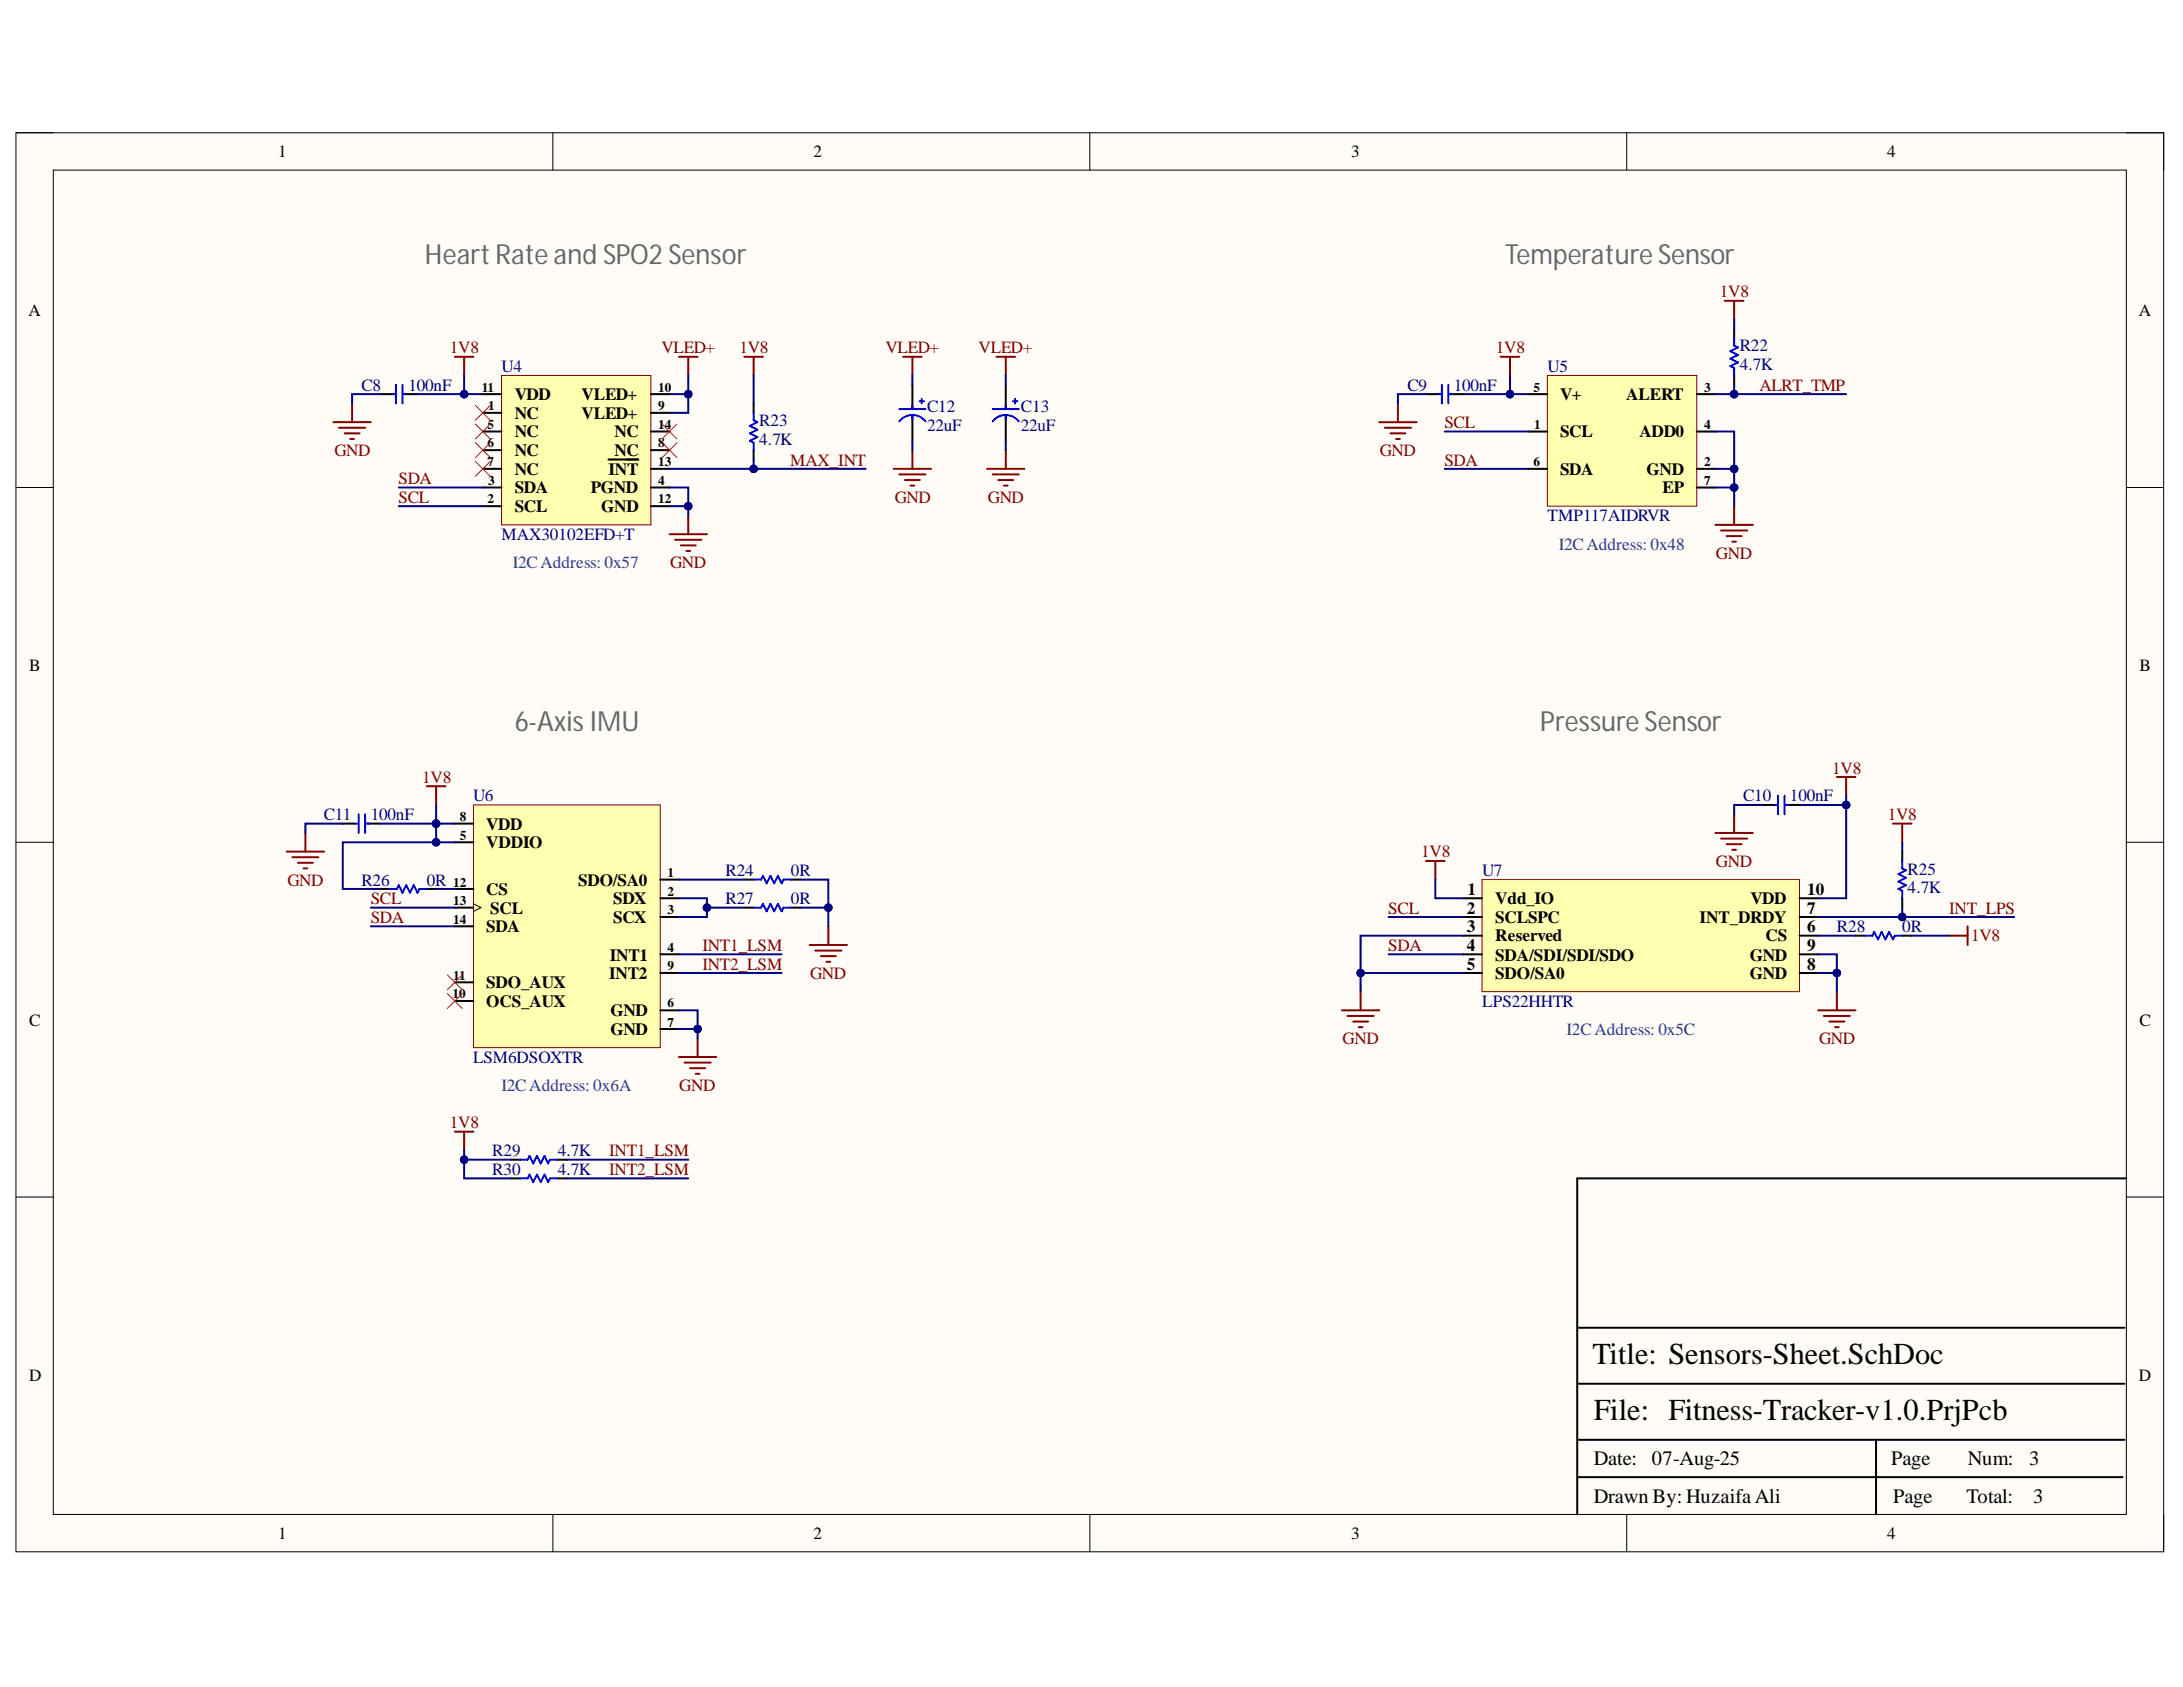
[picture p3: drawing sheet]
<svg xmlns="http://www.w3.org/2000/svg" width="279mm" height="216mm" viewBox="0 0 279 216" stroke-linecap="round" stroke-linejoin="round" font-family="sans-serif">
<defs><g id="words">
<g font-size="3.9">
<text x="203.8" y="174.6">Title: Sensors-Sheet.SchDoc</text>
<text x="204" y="181.8">File: Fitness-Tracker-v1.0.PrjPcb</text>
</g>
<g font-size="3.6" fill="#666">
<text x="54.4" y="33.7">Heart Rate and SPO2Sensor</text>
<text x="192.7" y="33.7">Temperature Sensor</text>
<text x="65.9" y="93.5">6-AxisIMU</text>
<text x="197.1" y="93.5">Pressure Sensor</text>
</g>
<g font-size="2.6">
<text x="204" y="187.5">Date:</text>
<text x="211.4" y="187.5">07-Aug-25</text>
<text x="242" y="187.5">Page</text>
<text x="251.8" y="187.5">Num:</text>
<text x="259.7" y="187.5">3</text>
<text x="204" y="192.3">Drawn By: HuzaifaAli</text>
<text x="242.3" y="192.3">Page</text>
<text x="251.7" y="192.3">Total:</text>
<text x="260.2" y="192.3">3</text>
</g>
<g font-size="2.2">
<text x="35.6" y="20.1">1</text>
<text x="104.1" y="20.1">2</text>
<text x="172.9" y="20.1">3</text>
<text x="241.5" y="20.1">4</text>
<text x="3.6" y="40.4">A</text>
<text x="273.8" y="40.4">A</text>
<text x="65.9" y="51.2">VDD</text>
<text x="65.9" y="53.6">NC</text>
<text x="74.4" y="53.6">VLED+</text>
<text x="74.4" y="51.2">VLED+</text>
<text x="199.7" y="51.2">V+</text>
<text x="208.1" y="51.2">ALERT</text>
<text x="65.9" y="56">NC</text>
<text x="65.9" y="58.3">NC</text>
<text x="78.7" y="58.3">NC</text>
<text x="78.7" y="56">NC</text>
<text x="199.7" y="56">SCL</text>
<text x="209.8" y="56">ADD0</text>
<text x="65.9" y="65.5">SCL</text>
<text x="65.9" y="63.2">SDA</text>
<text x="65.9" y="60.8">NC</text>
<text x="75.6" y="63.2">PGND</text>
<text x="77" y="65.5">GND</text>
<text x="77.9" y="60.8">INT</text>
<text x="199.7" y="60.8">SDA</text>
<text x="210.7" y="60.8">GND</text>
<text x="212.8" y="63.2">EP</text>
<text x="3.7" y="85.8">B</text>
<text x="273.8" y="85.8">B</text>
<text x="62.2" y="106.2">VDD</text>
<text x="62.2" y="108.6">VDDIO</text>
<text x="74" y="113.4">SDO/SA0</text>
<text x="62.2" y="114.6">CS</text>
<text x="62.2" y="119.3">SDA</text>
<text x="62.8" y="116.9">SCL</text>
<text x="78.5" y="115.7">SDX</text>
<text x="78.5" y="118.1">SCX</text>
<text x="187.7" y="116.9">2</text>
<text x="187.7" y="119.3">3</text>
<text x="187.8" y="114.6">1</text>
<text x="191.4" y="115.7">Vdd_IO</text>
<text x="191.4" y="118.1">SCLSPC</text>
<text x="217.5" y="118.1">INT_DRDY</text>
<text x="224" y="115.7">VDD</text>
<text x="231.3" y="119.3">6</text>
<text x="231.3" y="116.9">7</text>
<text x="231.3" y="114.6">10</text>
<text x="78" y="125.3">INT2</text>
<text x="78.1" y="122.9">INT1</text>
<text x="187.7" y="121.7">4</text>
<text x="187.7" y="124.1">5</text>
<text x="191.4" y="120.5">Reserved</text>
<text x="191.4" y="122.9">SDA/SDI/SDI/SDO</text>
<text x="191.4" y="125.3">SDO/SA0</text>
<text x="223.9" y="125.3">GND</text>
<text x="223.9" y="122.9">GND</text>
<text x="226" y="120.5">CS</text>
<text x="231.3" y="124.1">8</text>
<text x="231.3" y="121.7">9</text>
<text x="3.7" y="131.3">C</text>
<text x="62.2" y="126.5">SDO_AUX</text>
<text x="62.2" y="128.8">OCS_AUX</text>
<text x="78.1" y="130">GND</text>
<text x="273.8" y="131.3">C</text>
<text x="78.1" y="132.5">GND</text>
<text x="3.7" y="176.7">D</text>
<text x="273.8" y="176.7">D</text>
<text x="35.6" y="197">1</text>
<text x="104.1" y="197">2</text>
<text x="172.9" y="197">3</text>
<text x="241.5" y="197">4</text>
</g>
<g font-size="2.2" fill="#800000">
<text x="220.1" y="38">1V8</text>
<text x="57.6" y="45.2">1V8</text>
<text x="84.7" y="45.2">VLED+</text>
<text x="94.6" y="45.2">1V8</text>
<text x="113.3" y="45.2">VLED+</text>
<text x="125.2" y="45.2">VLED+</text>
<text x="191.5" y="45.2">1V8</text>
<text x="225.2" y="50">ALRT_TMP</text>
<text x="42.8" y="58.3">GND</text>
<text x="101.1" y="59.6">MAX_INT</text>
<text x="176.6" y="58.3">GND</text>
<text x="184.9" y="54.8">SCL</text>
<text x="184.9" y="59.6">SDA</text>
<text x="51" y="62">SDA</text>
<text x="51" y="64.3">SCL</text>
<text x="114.5" y="64.3">GND</text>
<text x="126.4" y="64.3">GND</text>
<text x="219.6" y="71.5">GND</text>
<text x="85.8" y="72.7">GND</text>
<text x="54" y="100.2">1V8</text>
<text x="234.5" y="99">1V8</text>
<text x="241.6" y="105">1V8</text>
<text x="36.8" y="113.4">GND</text>
<text x="181.9" y="109.7">1V8</text>
<text x="219.6" y="110.9">GND</text>
<text x="47.4" y="115.7">SCL</text>
<text x="47.4" y="118.1">SDA</text>
<text x="177.7" y="116.9">SCL</text>
<text x="249.5" y="116.9">INT_LPS</text>
<text x="89.9" y="121.7">INT1_LSM</text>
<text x="89.9" y="124.1">INT2_LSM</text>
<text x="103.7" y="125.3">GND</text>
<text x="177.7" y="121.7">SDA</text>
<text x="252.3" y="120.5">1V8</text>
<text x="171.8" y="133.7">GND</text>
<text x="232.8" y="133.7">GND</text>
<text x="86.9" y="139.6">GND</text>
<text x="57.6" y="144.4">1V8</text>
<text x="78" y="148">INT1_LSM</text>
<text x="78" y="150.4">INT2_LSM</text>
</g>
<g font-size="2.2" fill="#000080">
<text x="64.2" y="47.6">U4</text>
<text x="198.1" y="47.6">U5</text>
<text x="222.7" y="45">R22</text>
<text x="222.7" y="47.3">4.7K</text>
<text x="46.3" y="50">C8</text>
<text x="52.3" y="50">100nF</text>
<text x="118.7" y="52.8">C12</text>
<text x="130.7" y="52.8">C13</text>
<text x="180.1" y="50">C9</text>
<text x="186.1" y="50">100nF</text>
<text x="97.2" y="54.5">R23</text>
<text x="97.2" y="56.9">4.7K</text>
<text x="118.7" y="55.1">22uF</text>
<text x="130.7" y="55.1">22uF</text>
<text x="64.2" y="69.2">MAX30102EFD+T</text>
<text x="198.1" y="66.7">TMP117AIDRVR</text>
<text x="41.4" y="105">C11</text>
<text x="47.4" y="105">100nF</text>
<text x="60.6" y="102.6">U6</text>
<text x="223.1" y="102.6">C10</text>
<text x="229.1" y="102.6">100nF</text>
<text x="46.3" y="113.4">R26</text>
<text x="54.6" y="113.4">0R</text>
<text x="92.9" y="112.1">R24</text>
<text x="101.2" y="112.1">0R</text>
<text x="189.7" y="112.1">U7</text>
<text x="244.2" y="111.9">R25</text>
<text x="92.9" y="115.7">R27</text>
<text x="101.2" y="115.7">0R</text>
<text x="235.1" y="119.3">R28</text>
<text x="243.5" y="119.3">0R</text>
<text x="244.2" y="114.3">4.7K</text>
<text x="189.7" y="128.8">LPS22HHTR</text>
<text x="60.6" y="136">LSM6DSOXTR</text>
<text x="63" y="148">R29</text>
<text x="71.4" y="148">4.7K</text>
<text x="63" y="150.4">R30</text>
<text x="71.4" y="150.4">4.7K</text>
</g>
<g font-size="2.2" fill="#0b5394">
<text x="199.5" y="70.3">I2CAddress: 0x48</text>
<text x="65.6" y="72.7">I2CAddress: 0x57</text>
<text x="200.5" y="132.5">I2CAddress: 0x5C</text>
<text x="64.2" y="139.6">I2CAddress: 0x6A</text>
</g>
<g font-size="1.7">
<text x="61.7" y="50.1">11</text>
<text x="62.5" y="52.5">1</text>
<text x="84.2" y="52.5">9</text>
<text x="84.2" y="50.1">10</text>
<text x="196.3" y="50.1">5</text>
<text x="218.1" y="50.1">3</text>
<text x="62.4" y="54.9">5</text>
<text x="62.4" y="57.2">6</text>
<text x="62.4" y="59.7">7</text>
<text x="84.2" y="59.7">13</text>
<text x="84.2" y="57.2">8</text>
<text x="84.2" y="54.9">14</text>
<text x="196.3" y="59.7">6</text>
<text x="196.4" y="54.9">1</text>
<text x="218.1" y="59.7">2</text>
<text x="218.1" y="54.9">4</text>
<text x="62.4" y="64.4">2</text>
<text x="62.5" y="62.1">3</text>
<text x="84.2" y="62.1">4</text>
<text x="84.2" y="64.4">12</text>
<text x="218.1" y="62.1">7</text>
<text x="58.9" y="105.1">8</text>
<text x="58.9" y="107.5">5</text>
<text x="58" y="113.5">12</text>
<text x="85.4" y="112.2">1</text>
<text x="58" y="115.8">13</text>
<text x="58" y="118.2">14</text>
<text x="85.4" y="114.6">2</text>
<text x="85.4" y="117">3</text>
<text x="58" y="125.4">11</text>
<text x="85.4" y="121.8">4</text>
<text x="85.4" y="124.2">9</text>
<text x="57.9" y="127.7">10</text>
<text x="85.4" y="128.9">6</text>
<text x="85.4" y="131.4">7</text>
</g>
</g></defs>
<path d="M2 17h274.9v181.6h-274.9z" fill-rule="evenodd" fill="#fffcf8"/>
<path d="M2 17h274.9v181.6h-274.9z" fill="none" stroke="#000" stroke-width=".13"/>
<path d="M6.8 21.8h265.3v172h-265.3z" fill-rule="evenodd" fill="#fffcf8"/>
<g fill="none" stroke="#000" stroke-width=".13">
<path d="M2 17h4.8M70.8 17v4.8M139.5 17v4.8M208.2 17v4.8M272.1 17h4.8v4.8M6.8 21.8h265.3v172h-265.3zM2 62.4h4.8M272.1 62.4h4.8M2 107.8h4.8M272.1 107.8h4.8M2 153.2h4.8M272.1 153.2h4.8"/>
<path d="M70.8 193.8v4.8M139.5 193.8v4.8M208.2 193.8v4.8M276.9 193.8v4.8"/>
</g>
<path d="M272.1 150.8h-70.2v43M201.9 177.1h70M201.9 169.9h70M201.9 189h69.8M201.9 184.3h70M240.1 184.3v9.5" fill="none" stroke="#000" stroke-width=".25"/>
<path d="M64.2 48.1h19.1v19.1h-19.1z" fill-rule="evenodd" fill="#ffffb0"/>
<path d="M64.2 48.1h19.1v19.1h-19.1z" fill="none" stroke="#800000" stroke-width=".13"/>
<g fill="none" stroke="#000" stroke-width=".25">
<path d="M48.6 50.4h1.5M51.9 50.4h1.5M61.8 60h2.4M61.8 50.4h2.4M61.8 52.8h2.4M61.8 55.2h2.4M61.8 57.6h2.4M77.9 58.8h3.8M83.3 60h2.4M83.3 50.4h2.4M83.3 52.8h2.4M83.3 55.2h2.4"/>
<path d="M83.3 57.6h2.4M96.5 51.6v1.2M96.5 57.6v1.2M61.8 64.8h2.4M61.8 62.4h2.4M83.3 64.8h2.4M83.3 62.4h2.4"/>
</g>
<g fill="none" stroke="#800000" stroke-width=".25">
<path d="M42.7 54h4.8M43.4 54.7h3.3M44.1 55.5h1.9M44.8 56.2h.5M45.1 51.6v2.4M58.2 45.7h2.4M59.4 45.7v2.4M86.9 45.7h2.4M88.1 45.7v2.4M95.3 45.7h2.4M96.5 45.7v2.4M85.7 68.4h4.8"/>
<path d="M86.4 69.1h3.4M87.1 69.8h1.9M87.9 70.5h.4M88.1 66v2.4"/>
</g>
<path d="M60.8 51.9l2 1.9M60.8 54.3l2 1.9M60.8 56.7l2 1.9M60.8 59l2 2M62.8 51.9l-2 1.9M62.8 54.3l-2 1.9M62.8 56.7l-2 1.9M62.8 59l-2 2M84.7 54.3l2 1.9M84.7 56.7l2 1.9M86.7 54.3l-2 1.9M86.7 56.7l-2 1.9" fill="none" stroke="#f00" stroke-width=".13"/>
<path d="M50.1 50.4h.5M50.7 49.2v2.4M51.5 50.4h.5M51.5 49.2v2.4M96.5 52.8v1l.4 .2-.9 .5 .9 .5-.9 .5 .9 .4-.9 .5 .5 .3v.9" fill="none" stroke="#00f" stroke-width=".25"/>
<path d="M189.7 112.6h40.6v14.3h-40.6z" fill-rule="evenodd" fill="#ffffb0"/>
<path d="M189.7 112.6h40.6v14.3h-40.6z" fill="none" stroke="#800000" stroke-width=".13"/>
<g fill="none" stroke="#000" stroke-width=".25">
<path d="M187.3 115h2.4M187.3 117.4h2.4M187.3 119.7h2.4M225.5 103h1.5M228.8 103h1.5M230.3 115h2.4M230.3 117.4h2.4M230.3 119.7h2.4M237.5 119.7h1.2M243.5 119.7h1.2M243.5 109v1.2M243.5 115v1.2"/>
<path d="M187.3 122.1h2.4M187.3 124.5h2.4M230.3 122.1h2.4M230.3 124.5h2.4"/>
</g>
<g fill="none" stroke="#800000" stroke-width=".25">
<path d="M235.1 99.4h2.4M236.3 99.4v2.4M182.5 110.2h2.4M183.7 110.2v2.4M219.6 106.6h4.7M220.3 107.3h3.3M221 108h1.9M221.7 108.8h.5M222 104.2v2.4M242.3 105.4h2.4M243.5 105.4v2.4M249.4 119.7h2.4"/>
<path d="M251.8 118.6v2.3M171.8 129.3h4.7M172.5 130h3.3M173.2 130.7h1.9M173.9 131.5h.5M174.1 126.9v2.4M232.7 129.3h4.8M233.4 130h3.4M234.1 130.7h2M234.9 131.5h.4M235.1 126.9v2.4"/>
</g>
<path d="M227 103h.5M227.6 101.8v2.4M228.4 103h.5M228.4 101.8v2.4M238.7 119.7h.9l.3-.4 .5 .9 .4-.9 .5 .9 .5-.9 .5 .9 .2-.5h1M243.5 110.2v.9l.4 .3-.9 .5 .9 .4-.9 .5 .9 .5-.9 .5 .5 .2v1" fill="none" stroke="#00f" stroke-width=".25"/>
<path d="M60.6 103h23.9v31.1h-23.9z" fill-rule="evenodd" fill="#ffffb0"/>
<path d="M60.6 103h23.9v31.1h-23.9z" fill="none" stroke="#800000" stroke-width=".13"/>
<g fill="none" stroke="#000" stroke-width=".25">
<path d="M43.9 105.4h1.4M47.1 105.4h1.5M48.6 113.8h1.2M54.6 113.8h1.2M58.2 113.8h2.4M58.2 116.2h2.4M58.2 118.5h2.4M58.2 105.4h2.4M58.2 107.8h2.4M84.5 112.6h2.4M84.5 115h2.4M84.5 117.4h2.4"/>
<path d="M95.3 116.2h1.2M95.3 112.6h1.2M101.2 116.2h1.2M101.2 112.6h1.2M58.2 125.7h2.4M58.2 128.1h2.4M84.5 122.1h2.4M84.5 124.5h2.4M84.5 129.3h2.4M84.5 131.7h2.4M65.4 148.4h1.2M65.4 150.8h1.2"/>
<path d="M71.4 148.4h1.2M71.4 150.8h1.2"/>
</g>
<path d="M60.6 115.7l1 .5-1 .4" fill="none" stroke="#000" stroke-width=".13"/>
<g fill="none" stroke="#800000" stroke-width=".25">
<path d="M36.7 109h4.8M37.4 109.7h3.4M38.1 110.4h1.9M38.8 111.1h.5M39.1 106.6v2.4M54.6 100.6h2.4M55.8 100.6v2.4M106 118.5v2.4M86.9 135.3h4.8M87.6 136h3.4M88.3 136.7h1.9M89 137.4h.5"/>
<path d="M89.3 132.9v2.4M103.6 120.9h4.8M104.3 121.7h3.4M105.1 122.4h1.9M105.8 123.1h.5M58.2 144.8h2.4M59.4 144.8v2.4"/>
</g>
<path d="M45.3 105.4h.5M45.9 104.2v2.4M46.7 105.4h.5M46.7 104.2v2.4M49.8 113.8h1l.2-.5 .5 .9 .5-.9 .5 .9 .5-.9 .4 .9 .3-.4h.9M96.5 116.2h.9l.3-.5 .4 .9 .5-.9 .5 .9 .5-.9 .4 .9 .3-.4h.9M96.5 112.6h.9l.3-.5 .4 1 .5-1 .5 1 .5-1 .4 1 .3-.5h.9M66.6 148.4h.9l.3-.5 .4 1 .5-1 .5 1 .5-1 .5 1 .2-.5h1M66.6 150.8h.9l.3-.5 .4 1 .5-1 .5 1 .5-1 .5 1 .2-.5h1" fill="none" stroke="#00f" stroke-width=".25"/>
<path d="M57.3 124.8l1.9 1.9M57.3 127.1l1.9 2M59.2 124.8l-1.9 1.9M59.2 127.1l-1.9 2" fill="none" stroke="#f00" stroke-width=".13"/>
<path d="M198 48.1h19.2v16.7h-19.2z" fill-rule="evenodd" fill="#ffffb0"/>
<path d="M198 48.1h19.2v16.7h-19.2z" fill="none" stroke="#800000" stroke-width=".13"/>
<g fill="none" stroke="#000" stroke-width=".25">
<path d="M116.8 49.2v3.2M116.8 53.3v3.1M182.5 50.4h1.4M185.7 50.4h1.6M195.7 55.2h2.3M195.7 50.4h2.3M217.2 55.2h2.4M217.2 50.4h2.4M222 42.1v1.2M222 48.1v1.1M195.7 60h2.3M217.2 60h2.4"/>
<path d="M217.2 62.4h2.4"/>
</g>
<g fill="none" stroke="#800000" stroke-width=".25">
<path d="M220.7 38.5h2.4M222 38.5v2.4M114.4 60h4.8M115.6 45.7h2.4M116.8 45.7v2.4M116.8 57.6v2.4M176.5 54h4.8M177.2 54.7h3.4M178 55.5h1.9M178.7 56.2h.5M178.9 51.6v2.4M192.1 45.7h2.4"/>
<path d="M193.3 45.7v2.4M115.1 60.7h3.3M115.8 61.4h1.9M116.5 62.2h.5M219.6 67.2h4.7M220.3 67.9h3.3M221 68.6h1.9M221.7 69.3h.5M222 64.8v2.4"/>
</g>
<path d="M115.1 52.4h3.3M116.8 51.9v.5M116.8 53.2v.4M117.7 51.3h.6M118 51v.6M118.4 53.9a2.11 2.11 0 0 0-3.3 0M183.9 50.4h.5M184.5 49.2v2.4M185.4 50.4h.5M185.4 49.2v2.4M222 43.3v.9l.4 .3-.9 .4 .9 .5-.9 .5 .9 .5-.9 .5 .5 .2v1" fill="none" stroke="#00f" stroke-width=".25"/>
<path d="M59.4 48.1v2.3h2.4" fill="none" stroke="#000080" stroke-width=".25"/>
<circle cx="59.4" cy="50.4" r=".48" fill="#000080"/>
<circle cx="59.4" cy="50.4" r=".48" fill="none" stroke="#000080" stroke-width=".13"/>
<path d="M53.4 50.4h6" fill="none" stroke="#000080" stroke-width=".25"/>
<circle cx="59.4" cy="50.4" r=".48" fill="#000080"/>
<circle cx="59.4" cy="50.4" r=".48" fill="none" stroke="#000080" stroke-width=".13"/>
<path d="M48.6 50.4h-3.5v1.2M51 62.4h10.8M51 64.8h10.8M85.7 64.8h2.4" fill="none" stroke="#000080" stroke-width=".25"/>
<circle cx="88.1" cy="64.8" r=".48" fill="#000080"/>
<circle cx="88.1" cy="64.8" r=".48" fill="none" stroke="#000080" stroke-width=".13"/>
<path d="M85.7 62.4h2.4v3.6" fill="none" stroke="#000080" stroke-width=".25"/>
<circle cx="88.1" cy="64.8" r=".48" fill="#000080"/>
<circle cx="88.1" cy="64.8" r=".48" fill="none" stroke="#000080" stroke-width=".13"/>
<path d="M88.1 48.1v4.7h-2.4" fill="none" stroke="#000080" stroke-width=".25"/>
<circle cx="88.1" cy="50.4" r=".48" fill="#000080"/>
<circle cx="88.1" cy="50.4" r=".48" fill="none" stroke="#000080" stroke-width=".13"/>
<path d="M85.7 50.4h2.4" fill="none" stroke="#000080" stroke-width=".25"/>
<circle cx="88.1" cy="50.4" r=".48" fill="#000080"/>
<circle cx="88.1" cy="50.4" r=".48" fill="none" stroke="#000080" stroke-width=".13"/>
<path d="M96.5 58.8v1.2h-10.8" fill="none" stroke="#000080" stroke-width=".25"/>
<circle cx="96.5" cy="60" r=".48" fill="#000080"/>
<circle cx="96.5" cy="60" r=".48" fill="none" stroke="#000080" stroke-width=".13"/>
<path d="M96.5 48.1v3.5M96.5 60h14.3" fill="none" stroke="#000080" stroke-width=".25"/>
<circle cx="96.5" cy="60" r=".48" fill="#000080"/>
<circle cx="96.5" cy="60" r=".48" fill="none" stroke="#000080" stroke-width=".13"/>
<path d="M183.7 112.6v2.4h3.6M236.3 101.8v13.2h-3.6" fill="none" stroke="#000080" stroke-width=".25"/>
<circle cx="236.3" cy="103" r=".48" fill="#000080"/>
<circle cx="236.3" cy="103" r=".48" fill="none" stroke="#000080" stroke-width=".13"/>
<path d="M177.7 117.4h9.6M174.1 124.5h13.2M177.7 122.1h9.6" fill="none" stroke="#000080" stroke-width=".25"/>
<circle cx="174.1" cy="124.5" r=".48" fill="#000080"/>
<circle cx="174.1" cy="124.5" r=".48" fill="none" stroke="#000080" stroke-width=".13"/>
<path d="M232.7 122.1h2.4v4.8" fill="none" stroke="#000080" stroke-width=".25"/>
<circle cx="235.1" cy="124.5" r=".48" fill="#000080"/>
<circle cx="235.1" cy="124.5" r=".48" fill="none" stroke="#000080" stroke-width=".13"/>
<path d="M232.7 124.5h2.4" fill="none" stroke="#000080" stroke-width=".25"/>
<circle cx="235.1" cy="124.5" r=".48" fill="#000080"/>
<circle cx="235.1" cy="124.5" r=".48" fill="none" stroke="#000080" stroke-width=".13"/>
<path d="M187.3 119.7h-13.2v7.2" fill="none" stroke="#000080" stroke-width=".25"/>
<circle cx="174.1" cy="124.5" r=".48" fill="#000080"/>
<circle cx="174.1" cy="124.5" r=".48" fill="none" stroke="#000080" stroke-width=".13"/>
<path d="M232.7 119.7h4.8M243.5 116.2v1.2h-10.8M244.7 119.7h4.7" fill="none" stroke="#000080" stroke-width=".25"/>
<circle cx="243.5" cy="117.4" r=".48" fill="#000080"/>
<circle cx="243.5" cy="117.4" r=".48" fill="none" stroke="#000080" stroke-width=".13"/>
<path d="M243.5 107.8v1.2M243.5 117.4h14.3" fill="none" stroke="#000080" stroke-width=".25"/>
<circle cx="243.5" cy="117.4" r=".48" fill="#000080"/>
<circle cx="243.5" cy="117.4" r=".48" fill="none" stroke="#000080" stroke-width=".13"/>
<path d="M43.9 105.4h-4.8v1.2M55.8 103v2.4" fill="none" stroke="#000080" stroke-width=".25"/>
<circle cx="55.8" cy="105.4" r=".48" fill="#000080"/>
<circle cx="55.8" cy="105.4" r=".48" fill="none" stroke="#000080" stroke-width=".13"/>
<path d="M47.5 116.2h10.7M47.5 118.5h10.7M55.8 113.8h2.4M55.8 105.4v2.4" fill="none" stroke="#000080" stroke-width=".25"/>
<circle cx="55.8" cy="107.8" r=".48" fill="#000080"/>
<circle cx="55.8" cy="107.8" r=".48" fill="none" stroke="#000080" stroke-width=".13"/>
<circle cx="55.8" cy="105.4" r=".48" fill="#000080"/>
<circle cx="55.8" cy="105.4" r=".48" fill="none" stroke="#000080" stroke-width=".13"/>
<path d="M86.9 131.7h2.4" fill="none" stroke="#000080" stroke-width=".25"/>
<circle cx="89.3" cy="131.7" r=".48" fill="#000080"/>
<circle cx="89.3" cy="131.7" r=".48" fill="none" stroke="#000080" stroke-width=".13"/>
<path d="M86.9 115h3.6v1.2h4.8" fill="none" stroke="#000080" stroke-width=".25"/>
<circle cx="90.5" cy="116.2" r=".48" fill="#000080"/>
<circle cx="90.5" cy="116.2" r=".48" fill="none" stroke="#000080" stroke-width=".13"/>
<path d="M90.5 116.2v1.2h-3.6" fill="none" stroke="#000080" stroke-width=".25"/>
<circle cx="90.5" cy="116.2" r=".48" fill="#000080"/>
<circle cx="90.5" cy="116.2" r=".48" fill="none" stroke="#000080" stroke-width=".13"/>
<path d="M102.4 116.2h3.6v2.3" fill="none" stroke="#000080" stroke-width=".25"/>
<circle cx="106" cy="116.2" r=".48" fill="#000080"/>
<circle cx="106" cy="116.2" r=".48" fill="none" stroke="#000080" stroke-width=".13"/>
<path d="M86.9 112.6h8.4M102.4 112.6h3.6v3.6" fill="none" stroke="#000080" stroke-width=".25"/>
<circle cx="106" cy="116.2" r=".48" fill="#000080"/>
<circle cx="106" cy="116.2" r=".48" fill="none" stroke="#000080" stroke-width=".13"/>
<path d="M58.2 107.8h-14.3v6h4.7" fill="none" stroke="#000080" stroke-width=".25"/>
<circle cx="55.8" cy="107.8" r=".48" fill="#000080"/>
<circle cx="55.8" cy="107.8" r=".48" fill="none" stroke="#000080" stroke-width=".13"/>
<path d="M48.6 105.4h9.6" fill="none" stroke="#000080" stroke-width=".25"/>
<circle cx="55.8" cy="105.4" r=".48" fill="#000080"/>
<circle cx="55.8" cy="105.4" r=".48" fill="none" stroke="#000080" stroke-width=".13"/>
<path d="M86.9 129.3h2.4v3.6" fill="none" stroke="#000080" stroke-width=".25"/>
<circle cx="89.3" cy="131.7" r=".48" fill="#000080"/>
<circle cx="89.3" cy="131.7" r=".48" fill="none" stroke="#000080" stroke-width=".13"/>
<path d="M230.3 103h6" fill="none" stroke="#000080" stroke-width=".25"/>
<circle cx="236.3" cy="103" r=".48" fill="#000080"/>
<circle cx="236.3" cy="103" r=".48" fill="none" stroke="#000080" stroke-width=".13"/>
<path d="M225.5 103h-3.5v1.2M86.9 122.1h13.1M86.9 124.5h13.1M59.4 147.2v1.2h6" fill="none" stroke="#000080" stroke-width=".25"/>
<circle cx="59.4" cy="148.4" r=".48" fill="#000080"/>
<circle cx="59.4" cy="148.4" r=".48" fill="none" stroke="#000080" stroke-width=".13"/>
<path d="M59.4 148.4v2.4h6" fill="none" stroke="#000080" stroke-width=".25"/>
<circle cx="59.4" cy="148.4" r=".48" fill="#000080"/>
<circle cx="59.4" cy="148.4" r=".48" fill="none" stroke="#000080" stroke-width=".13"/>
<path d="M193.3 48.1v2.3h2.4M72.6 148.4h15.5M72.6 150.8h15.5" fill="none" stroke="#000080" stroke-width=".25"/>
<circle cx="193.3" cy="50.4" r=".48" fill="#000080"/>
<circle cx="193.3" cy="50.4" r=".48" fill="none" stroke="#000080" stroke-width=".13"/>
<path d="M187.3 50.4h6" fill="none" stroke="#000080" stroke-width=".25"/>
<circle cx="193.3" cy="50.4" r=".48" fill="#000080"/>
<circle cx="193.3" cy="50.4" r=".48" fill="none" stroke="#000080" stroke-width=".13"/>
<path d="M182.5 50.4h-3.6v1.2M184.9 55.2h10.8M184.9 60h10.8M219.6 60h2.4" fill="none" stroke="#000080" stroke-width=".25"/>
<circle cx="221.9" cy="60" r=".48" fill="#000080"/>
<circle cx="221.9" cy="60" r=".48" fill="none" stroke="#000080" stroke-width=".13"/>
<path d="M219.6 62.4h2.4" fill="none" stroke="#000080" stroke-width=".25"/>
<circle cx="221.9" cy="62.4" r=".48" fill="#000080"/>
<circle cx="221.9" cy="62.4" r=".48" fill="none" stroke="#000080" stroke-width=".13"/>
<path d="M222 40.9v1.2M222 49.2v1.2" fill="none" stroke="#000080" stroke-width=".25"/>
<circle cx="221.9" cy="50.4" r=".48" fill="#000080"/>
<circle cx="221.9" cy="50.4" r=".48" fill="none" stroke="#000080" stroke-width=".13"/>
<path d="M219.6 55.2h2.4v9.6" fill="none" stroke="#000080" stroke-width=".25"/>
<circle cx="221.9" cy="60" r=".48" fill="#000080"/>
<circle cx="221.9" cy="60" r=".48" fill="none" stroke="#000080" stroke-width=".13"/>
<circle cx="221.9" cy="62.4" r=".48" fill="#000080"/>
<circle cx="221.9" cy="62.4" r=".48" fill="none" stroke="#000080" stroke-width=".13"/>
<path d="M219.6 50.4h16.7" fill="none" stroke="#000080" stroke-width=".25"/>
<circle cx="221.9" cy="50.4" r=".48" fill="#000080"/>
<circle cx="221.9" cy="50.4" r=".48" fill="none" stroke="#000080" stroke-width=".13"/>
<path d="M116.8 48.1v1.1M116.8 56.4v1.2M128.7 48.1v1.1M128.7 56.4v1.2" fill="none" stroke="#000080" stroke-width=".25"/>
<path d="M126.3 60h4.8M127.5 45.7h2.4M128.7 45.7v2.4M128.7 57.6v2.4M127.1 60.7h3.3M127.8 61.4h1.9M128.5 62.2h.5" fill="none" stroke="#800000" stroke-width=".25"/>
<path d="M128.7 49.2v3.2M128.7 53.3v3.1" fill="none" stroke="#000" stroke-width=".25"/>
<path d="M127.1 52.4h3.3M128.7 51.9v.5M128.7 53.2v.4M129.6 51.3h.6M129.9 51v.6M130.4 53.9a2.11 2.11 0 0 0-3.4 0" fill="none" stroke="#00f" stroke-width=".25"/>
<use href="#words"/>
</svg>
